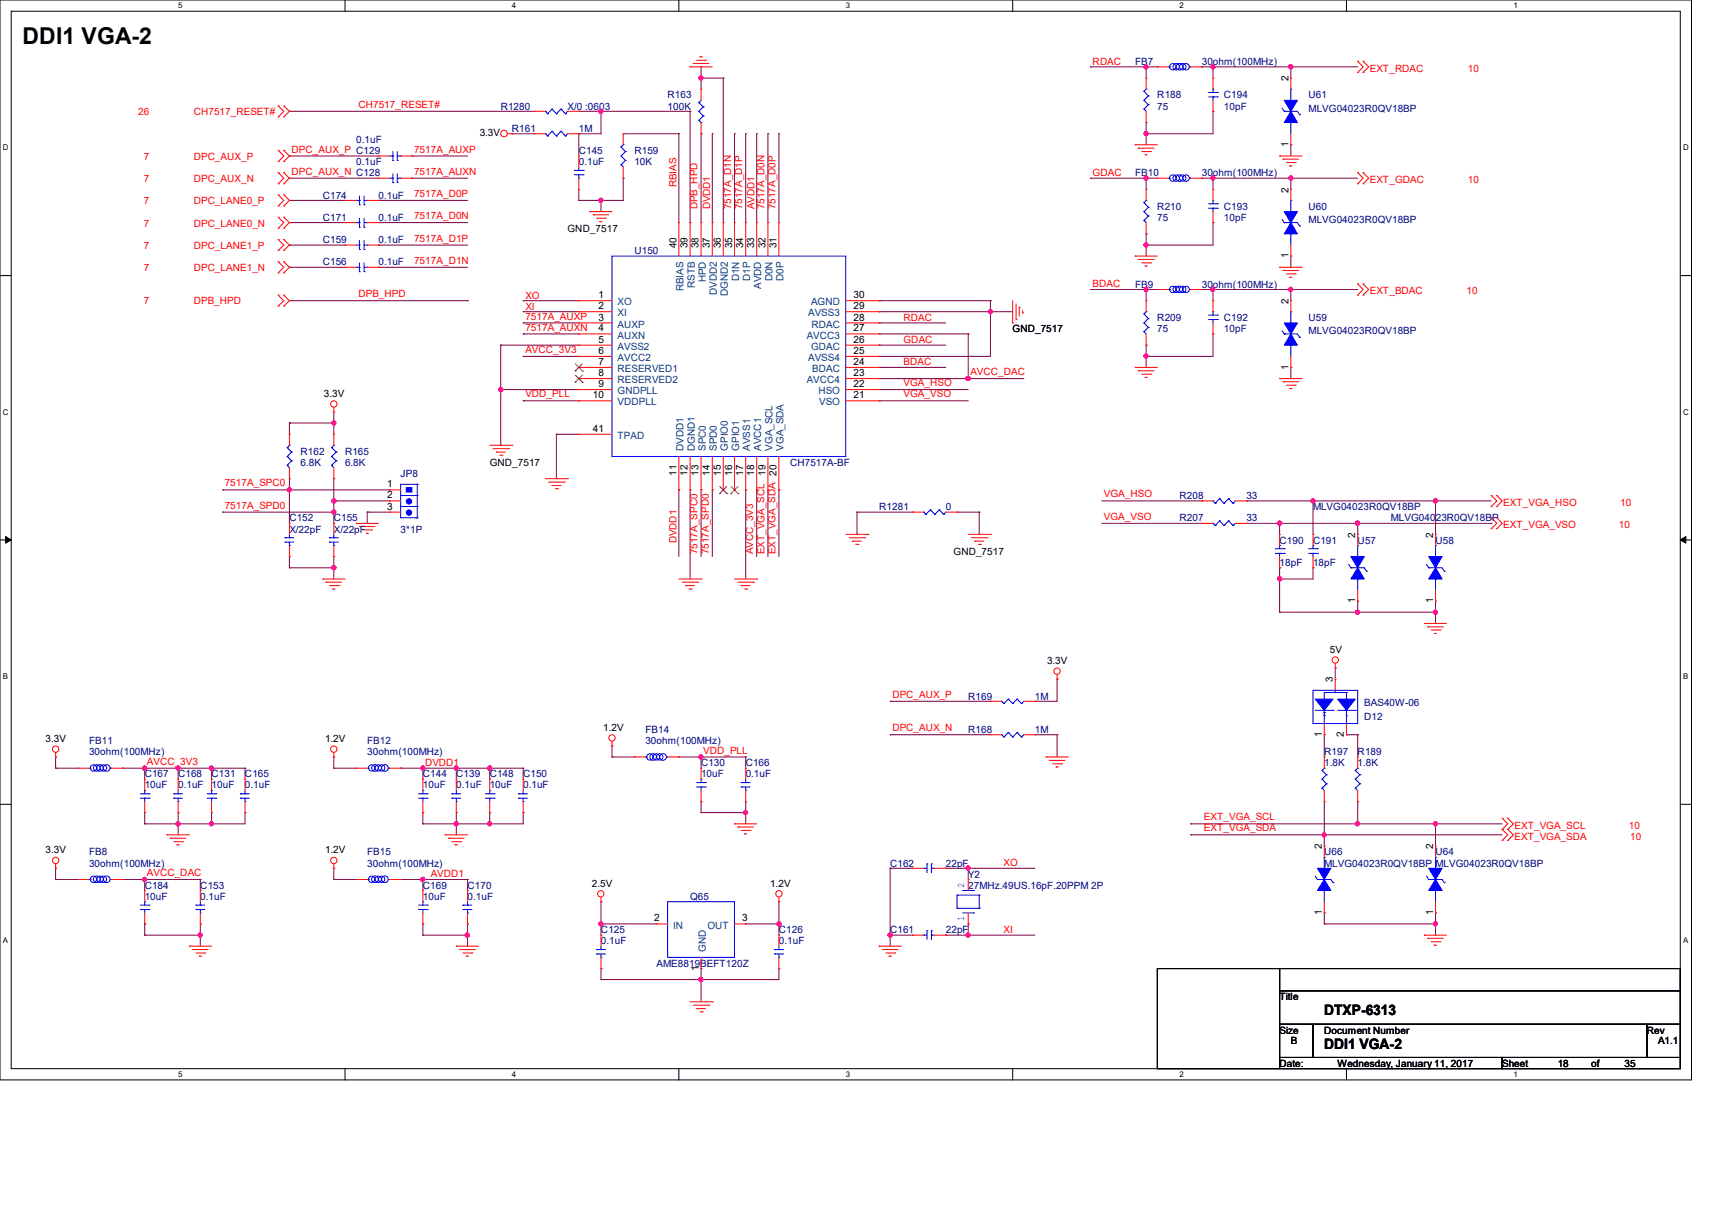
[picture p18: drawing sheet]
<svg xmlns="http://www.w3.org/2000/svg" width="297mm" height="210mm" viewBox="0 0 297 210" stroke-linecap="round" stroke-linejoin="round" font-family="sans-serif">
<defs><g id="words">
<text font-size="4" x="3.9" y="7.6">DDI1 VGA-2</text>
<g font-size="2.5">
<text x="229.7" y="176.1">DTXP-6313</text>
<text x="229.7" y="181.9">DDI1 VGA-2</text>
</g>
<g font-size="1.7" fill="#f00">
<text x="189.6" y="11.2">RDAC</text>
<text x="237.7" y="12.4">EXT_RDAC</text>
<text x="254.6" y="12.4">10</text>
<text x="24" y="20">26</text>
<text x="33.6" y="20">CH7517_RESET#</text>
<text x="62.2" y="18.7">CH7517_RESET#</text>
<text x="24.9" y="27.7">7</text>
<text x="33.6" y="27.7">DPC_AUX_P</text>
<text x="50.6" y="26.5">DPC_AUX_P C129</text>
<text x="71.8" y="26.5">7517A_AUXP</text>
<text x="24.9" y="31.5">7</text>
<text x="24.9" y="35.4">7</text>
<text x="33.6" y="31.5">DPC_AUX_N</text>
<text x="33.6" y="35.4">DPC_LANE0_P</text>
<text x="50.6" y="30.3">DPC_AUX_N C128</text>
<text x="71.8" y="30.3">7517A_AUXN</text>
<text x="71.8" y="34.2">7517A_D0P</text>
<text x="117.4" y="32.5" transform="rotate(-90 117.4 32.5)">RBIAS</text>
<text x="189.6" y="30.5">GDAC</text>
<text x="237.7" y="31.7">EXT_GDAC</text>
<text x="254.6" y="31.7">10</text>
<text x="24.9" y="39.3">7</text>
<text x="33.6" y="39.3">DPC_LANE0_N</text>
<text x="71.8" y="38">7517A_D0N</text>
<text x="71.8" y="41.9">7517A_D1P</text>
<text x="121" y="36.3" transform="rotate(-90 121 36.3)">DPB_HPD</text>
<text x="123.2" y="36.3" transform="rotate(-90 123.2 36.3)">DVDD1</text>
<text x="126.8" y="36.3" transform="rotate(-90 126.8 36.3)">7517A_D1N</text>
<text x="128.8" y="36.3" transform="rotate(-90 128.8 36.3)">7517A_D1P</text>
<text x="130.9" y="36.3" transform="rotate(-90 130.9 36.3)">AVDD1</text>
<text x="132.6" y="36.3" transform="rotate(-90 132.6 36.3)">7517A_D0N</text>
<text x="134.5" y="36.3" transform="rotate(-90 134.5 36.3)">7517A_D0P</text>
<text x="24.9" y="43.1">7</text>
<text x="24.9" y="47">7</text>
<text x="33.6" y="43.1">DPC_LANE1_P</text>
<text x="33.6" y="47">DPC_LANE1_N</text>
<text x="71.8" y="45.8">7517A_D1N</text>
<text x="24.9" y="52.8">7</text>
<text x="33.6" y="52.8">DPB_HPD</text>
<text x="62.2" y="51.6">DPB_HPD</text>
<text x="91.1" y="51.8">XO</text>
<text x="91.1" y="53.7">XI</text>
<text x="189.6" y="49.8">BDAC</text>
<text x="237.7" y="51.1">EXT_BDAC</text>
<text x="254.4" y="51.1">10</text>
<text x="91.1" y="55.4">7517A_AUXP</text>
<text x="91.1" y="57.3">7517A_AUXN</text>
<text x="156.8" y="55.6">RDAC</text>
<text x="156.8" y="59.5">GDAC</text>
<text x="91.1" y="61.2">AVCC_3V3</text>
<text x="156.8" y="63.3">BDAC</text>
<text x="168.4" y="65.1">AVCC_DAC</text>
<text x="91.1" y="68.9">VDD_PLL</text>
<text x="156.8" y="67">VGA_HSO</text>
<text x="156.8" y="68.9">VGA_VSO</text>
<text x="39" y="88.2">7517A_SPD0</text>
<text x="39" y="84.4">7517A_SPC0</text>
<text x="191.5" y="86.3">VGA_HSO</text>
<text x="260.8" y="87.7">EXT_VGA_HSO</text>
<text x="281.1" y="87.7">10</text>
<text x="117.4" y="94.2" transform="rotate(-90 117.4 94.2)">DVDD1</text>
<text x="191.5" y="90.2">VGA_VSO</text>
<text x="260.8" y="91.6">EXT_VGA_VSO</text>
<text x="280.9" y="91.6">10</text>
<text x="121" y="96.1" transform="rotate(-90 121 96.1)">7517A_SPC0</text>
<text x="123" y="96.1" transform="rotate(-90 123 96.1)">7517A_SPD0</text>
<text x="130.7" y="96.1" transform="rotate(-90 130.7 96.1)">AVCC_3V3</text>
<text x="132.6" y="96.1" transform="rotate(-90 132.6 96.1)">EXT_VGA_SCL</text>
<text x="134.5" y="96.1" transform="rotate(-90 134.5 96.1)">EXT_VGA_SDA 20</text>
<text x="154.8" y="121">DPC_AUX_P</text>
<text x="122" y="130.7">VDD_PLL</text>
<text x="154.8" y="126.8">DPC_AUX_N</text>
<text x="25.5" y="132.6">AVCC_3V3</text>
<text x="73.7" y="132.8">DVDD1</text>
<text x="208.9" y="142.3">EXT_VGA_SCL</text>
<text x="262.8" y="143.7">EXT_VGA_SCL</text>
<text x="282.6" y="143.7">10</text>
<text x="208.9" y="144.2">EXT_VGA_SDA</text>
<text x="262.8" y="145.6">EXT_VGA_SDA</text>
<text x="282.8" y="145.6">10</text>
<text x="25.5" y="151.9">AVCC_DAC</text>
<text x="74.7" y="152.1">AVDD1</text>
<text x="174.1" y="150.2">XO</text>
<text x="174.1" y="161.8">XI</text>
</g>
<g font-size="1.7" fill="#000080">
<text x="196.9" y="11.3">FB7</text>
<text x="208.5" y="11.3">30ohm(100MHz)</text>
<text x="115.8" y="17.1">R163</text>
<text x="200.8" y="17.1">R188</text>
<text x="212.3" y="17.1">C194</text>
<text x="227" y="17.1">U61</text>
<text x="86.9" y="19">R1280</text>
<text x="88.8" y="22.9">R161</text>
<text x="98.5" y="19">X/0 :0603</text>
<text x="100.4" y="22.9">1M</text>
<text x="115.8" y="19">100K</text>
<text x="200.8" y="19">75</text>
<text x="212.3" y="19">10pF</text>
<text x="227" y="19.4">MLVG04023R0QV18BP</text>
<text x="61.8" y="24.8">0.1uF</text>
<text x="61.8" y="28.7">0.1uF</text>
<text x="100.4" y="26.7">C145</text>
<text x="100.4" y="28.7">0.1uF</text>
<text x="110.1" y="26.7">R159</text>
<text x="110.1" y="28.7">10K</text>
<text x="56" y="34.5">C174</text>
<text x="65.7" y="34.5">0.1uF</text>
<text x="196.9" y="30.6">FB10</text>
<text x="208.5" y="30.6">30ohm(100MHz)</text>
<text x="56" y="38.3">C171</text>
<text x="65.7" y="38.3">0.1uF</text>
<text x="200.8" y="36.4">R210</text>
<text x="200.8" y="38.3">75</text>
<text x="212.3" y="36.4">C193</text>
<text x="212.3" y="38.3">10pF</text>
<text x="227" y="36.4">U60</text>
<text x="227" y="38.7">MLVG04023R0QV18BP</text>
<text x="56" y="42.2">C159</text>
<text x="56" y="46">C156</text>
<text x="65.7" y="42.2">0.1uF</text>
<text x="65.7" y="46">0.1uF</text>
<text x="110.1" y="44.1">U150</text>
<text x="196.9" y="49.9">FB9</text>
<text x="208.5" y="49.9">30ohm(100MHz)</text>
<text x="200.8" y="55.7">R209</text>
<text x="200.8" y="57.6">75</text>
<text x="212.3" y="55.7">C192</text>
<text x="212.3" y="57.6">10pF</text>
<text x="227" y="55.7">U59</text>
<text x="227" y="58">MLVG04023R0QV18BP</text>
<text x="52.2" y="78.8">R162</text>
<text x="52.2" y="80.8">6.8K</text>
<text x="59.9" y="78.8">R165</text>
<text x="59.9" y="80.8">6.8K</text>
<text x="69.5" y="82.7">JP8</text>
<text x="137.1" y="80.8">CH7517A-BF</text>
<text x="152.5" y="88.5">R1281</text>
<text x="164.1" y="88.5">0</text>
<text x="204.6" y="86.6">R208</text>
<text x="216.2" y="86.6">33</text>
<text x="227.8" y="88.5">MLVG04023R0QV18BP</text>
<text x="50.2" y="90.4">C152</text>
<text x="50.2" y="92.4">X/22pF</text>
<text x="57.9" y="90.4">C155</text>
<text x="57.9" y="92.4">X/22pF</text>
<text x="69.5" y="92.4">3*1P</text>
<text x="204.6" y="90.4">R207</text>
<text x="216.2" y="90.4">33</text>
<text x="222" y="94.3">C190</text>
<text x="227.8" y="94.3">C191</text>
<text x="235.5" y="94.3">U57</text>
<text x="241.3" y="90.4">MLVG04023R0QV18BP</text>
<text x="249" y="94.3">U58</text>
<text x="222" y="98.1">18pF</text>
<text x="227.8" y="98.1">18pF</text>
<text x="168" y="121.3">R169</text>
<text x="179.5" y="121.3">1M</text>
<text x="236.7" y="124.8">D12</text>
<text x="236.7" y="122.5">BAS40W-06</text>
<text x="15.5" y="129">FB11</text>
<text x="15.5" y="131">30ohm(100MHz)</text>
<text x="63.7" y="129">FB12</text>
<text x="63.7" y="131">30ohm(100MHz)</text>
<text x="112" y="127.1">FB14</text>
<text x="112" y="129">30ohm(100MHz)</text>
<text x="168" y="127.1">R168</text>
<text x="179.5" y="127.1">1M</text>
<text x="229.7" y="131">R197</text>
<text x="235.5" y="131">R189</text>
<text x="25.1" y="134.8">C167</text>
<text x="25.1" y="136.7">10uF</text>
<text x="30.9" y="134.8">C168</text>
<text x="30.9" y="136.7">0.1uF</text>
<text x="36.7" y="134.8">C131</text>
<text x="36.7" y="136.7">10uF</text>
<text x="42.5" y="134.8">C165</text>
<text x="42.5" y="136.7">0.1uF</text>
<text x="73.4" y="134.8">C144</text>
<text x="73.4" y="136.7">10uF</text>
<text x="79.2" y="134.8">C139</text>
<text x="79.2" y="136.7">0.1uF</text>
<text x="85" y="134.8">C148</text>
<text x="85" y="136.7">10uF</text>
<text x="90.8" y="134.8">C150</text>
<text x="90.8" y="136.7">0.1uF</text>
<text x="121.6" y="132.9">C130</text>
<text x="121.6" y="134.8">10uF</text>
<text x="129.4" y="132.9">C166</text>
<text x="129.4" y="134.8">0.1uF</text>
<text x="229.7" y="132.9">1.8K</text>
<text x="235.5" y="132.9">1.8K</text>
<text x="15.5" y="148.3">FB8</text>
<text x="63.7" y="148.3">FB15</text>
<text x="229.7" y="148.3">U66</text>
<text x="249" y="148.3">U64</text>
<text x="15.5" y="150.3">30ohm(100MHz)</text>
<text x="25.1" y="154.1">C184</text>
<text x="34.8" y="154.1">C153</text>
<text x="63.7" y="150.3">30ohm(100MHz)</text>
<text x="73.4" y="154.1">C169</text>
<text x="81.1" y="154.1">C170</text>
<text x="154.4" y="150.3">C162</text>
<text x="164.1" y="150.3">22pF</text>
<text x="168" y="152.2">Y2</text>
<text x="168" y="154.1">27MHz.49US.16pF.20PPM 2P</text>
<text x="229.7" y="150.3">MLVG04023R0QV18BP MLVG04023R0QV18BP</text>
<text x="25.1" y="156">10uF</text>
<text x="34.8" y="156">0.1uF</text>
<text x="73.4" y="156">10uF</text>
<text x="81.1" y="156">0.1uF</text>
<text x="104.3" y="161.8">C125</text>
<text x="119.7" y="156">Q65</text>
<text x="135.1" y="161.8">C126</text>
<text x="154.4" y="161.8">C161</text>
<text x="164.1" y="161.8">22pF</text>
<text x="104.3" y="163.8">0.1uF</text>
<text x="113.9" y="167.6">AME8819BEFT120Z</text>
<text x="135.1" y="163.8">0.1uF</text>
</g>
<g font-size="1.7">
<text x="223.5" y="14.1" transform="rotate(-90 223.5 14.1)">2</text>
<text x="83.2" y="23.6">3.3V</text>
<text x="223.5" y="25.5" transform="rotate(-90 223.5 25.5)">1</text>
<text x="223.5" y="33.4" transform="rotate(-90 223.5 33.4)">2</text>
<text x="98.5" y="40.2">GND_7517</text>
<text x="117.3" y="43.1" transform="rotate(-90 117.3 43.1)">40</text>
<text x="119.3" y="43.1" transform="rotate(-90 119.3 43.1)">39</text>
<text x="121.2" y="43.1" transform="rotate(-90 121.2 43.1)">38</text>
<text x="123.1" y="43.1" transform="rotate(-90 123.1 43.1)">37</text>
<text x="125" y="43.1" transform="rotate(-90 125 43.1)">36</text>
<text x="127" y="43.1" transform="rotate(-90 127 43.1)">35</text>
<text x="128.9" y="43.1" transform="rotate(-90 128.9 43.1)">34</text>
<text x="130.8" y="43.1" transform="rotate(-90 130.8 43.1)">33</text>
<text x="132.8" y="43.1" transform="rotate(-90 132.8 43.1)">32</text>
<text x="134.7" y="43.1" transform="rotate(-90 134.7 43.1)">31</text>
<text x="223.5" y="44.8" transform="rotate(-90 223.5 44.8)">1</text>
<text x="103.8" y="51.7">1</text>
<text x="103.8" y="53.6">2</text>
<text x="148.1" y="53.6">29</text>
<text x="148.1" y="51.7">30</text>
<text x="223.5" y="52.7" transform="rotate(-90 223.5 52.7)">2</text>
<text x="103.8" y="55.6">3</text>
<text x="103.8" y="57.5">4</text>
<text x="103.8" y="59.4">5</text>
<text x="148.1" y="59.4">26</text>
<text x="148.1" y="57.5">27</text>
<text x="148.1" y="55.6">28</text>
<text x="175.7" y="57.6">GND_7517</text>
<text x="103.8" y="61.4">6</text>
<text x="103.8" y="63.3">7</text>
<text x="103.8" y="65.2">8</text>
<text x="148.1" y="65.2">23</text>
<text x="148.1" y="63.3">24</text>
<text x="148.1" y="61.4">25</text>
<text x="223.5" y="64.1" transform="rotate(-90 223.5 64.1)">1</text>
<text x="56.2" y="68.8">3.3V</text>
<text x="102.9" y="69.1">10</text>
<text x="103.8" y="67.1">9</text>
<text x="148.1" y="69.1">21</text>
<text x="148.1" y="67.1">22</text>
<text x="102.9" y="74.9">41</text>
<text x="85" y="80.8">GND_7517</text>
<text x="117.3" y="82.5" transform="rotate(-90 117.3 82.5)">11</text>
<text x="119.3" y="82.5" transform="rotate(-90 119.3 82.5)">12</text>
<text x="121.2" y="82.5" transform="rotate(-90 121.2 82.5)">13</text>
<text x="123.1" y="82.5" transform="rotate(-90 123.1 82.5)">14</text>
<text x="125" y="82.5" transform="rotate(-90 125 82.5)">15</text>
<text x="127" y="82.5" transform="rotate(-90 127 82.5)">16</text>
<text x="128.9" y="82.5" transform="rotate(-90 128.9 82.5)">17</text>
<text x="130.8" y="82.5" transform="rotate(-90 130.8 82.5)">18</text>
<text x="132.8" y="82.5" transform="rotate(-90 132.8 82.5)">19</text>
<text x="67.2" y="84.5">1</text>
<text x="67.2" y="86.4">2</text>
<text x="67.2" y="88.4">3</text>
<text x="235.1" y="93.3" transform="rotate(-90 235.1 93.3)">2</text>
<text x="248.6" y="93.3" transform="rotate(-90 248.6 93.3)">2</text>
<text x="165.4" y="96.2">GND_7517</text>
<text x="235.1" y="104.6" transform="rotate(-90 235.1 104.6)">1</text>
<text x="248.6" y="104.6" transform="rotate(-90 248.6 104.6)">1</text>
<text x="230.7" y="113.2">5V</text>
<text x="181.6" y="115.1">3.3V</text>
<text x="231.2" y="118.4" transform="rotate(-90 231.2 118.4)">3</text>
<text x="7.9" y="128.6">3.3V</text>
<text x="56.4" y="128.6">1.2V</text>
<text x="104.6" y="126.7">1.2V</text>
<text x="229.3" y="127.8" transform="rotate(-90 229.3 127.8)">1</text>
<text x="233.2" y="127.8" transform="rotate(-90 233.2 127.8)">2</text>
<text x="7.9" y="148">3.3V</text>
<text x="56.4" y="148">1.2V</text>
<text x="229.3" y="147.3" transform="rotate(-90 229.3 147.3)">2</text>
<text x="248.6" y="147.3" transform="rotate(-90 248.6 147.3)">2</text>
<text x="102.7" y="153.8">2.5V</text>
<text x="133.6" y="153.8">1.2V</text>
<text x="113.5" y="159.8">2</text>
<text x="128.8" y="159.8">3</text>
<text x="229.3" y="158.7" transform="rotate(-90 229.3 158.7)">1</text>
<text x="248.6" y="158.7" transform="rotate(-90 248.6 158.7)">1</text>
<text x="121.2" y="168.4" transform="rotate(-90 121.2 168.4)">1</text>
<text x="222" y="173.4">Title</text>
<text x="222" y="179.2">Size</text>
<text x="229.7" y="179.2">Document Number</text>
<text x="285.7" y="179.2">Rev</text>
<text x="222" y="185">Date:</text>
<text x="223.9" y="181.1">B</text>
<text x="232.1" y="185">Wednesday, January 11, 2017</text>
<text x="260.6" y="185">Sheet</text>
<text x="270.2" y="185">18</text>
<text x="276" y="185">of</text>
<text x="281.8" y="185">35</text>
<text x="287.6" y="181.1">A1.1</text>
</g>
<g font-size="1.7" fill="#004080">
<text x="107.1" y="53">XO</text>
<text x="118.6" y="50.5" transform="rotate(-90 118.6 50.5)">RBIAS</text>
<text x="120.5" y="50" transform="rotate(-90 120.5 50)">RSTB</text>
<text x="122.4" y="49" transform="rotate(-90 122.4 49)">HPD</text>
<text x="124.4" y="51.2" transform="rotate(-90 124.4 51.2)">DVDD2</text>
<text x="126.3" y="51.4" transform="rotate(-90 126.3 51.4)">DGND2</text>
<text x="128.2" y="48.8" transform="rotate(-90 128.2 48.8)">D1N</text>
<text x="130.2" y="48.7" transform="rotate(-90 130.2 48.7)">D1P</text>
<text x="132.1" y="50.1" transform="rotate(-90 132.1 50.1)">AVDD</text>
<text x="134" y="48.8" transform="rotate(-90 134 48.8)">D0N</text>
<text x="135.9" y="48.7" transform="rotate(-90 135.9 48.7)">D0P</text>
<text x="140.7" y="53">AGND</text>
<text x="107.1" y="54.9">XI</text>
<text x="107.1" y="56.8">AUXP</text>
<text x="107.1" y="58.7">AUXN</text>
<text x="140" y="58.7">AVCC3</text>
<text x="140.2" y="54.9">AVSS3</text>
<text x="140.8" y="56.8">RDAC</text>
<text x="107.1" y="60.7">AVSS2</text>
<text x="107.1" y="62.6">AVCC2</text>
<text x="107.1" y="64.5">RESERVED1</text>
<text x="140.2" y="62.6">AVSS4</text>
<text x="140.7" y="60.7">GDAC</text>
<text x="140.9" y="64.5">BDAC</text>
<text x="107.1" y="66.5">RESERVED2</text>
<text x="107.1" y="68.4">GNDPLL</text>
<text x="107.1" y="70.3">VDDPLL</text>
<text x="140" y="66.5">AVCC4</text>
<text x="142" y="68.4">HSO</text>
<text x="142.1" y="70.3">VSO</text>
<text x="107.1" y="76.1">TPAD</text>
<text x="118.6" y="78.2" transform="rotate(-90 118.6 78.2)">DVDD1</text>
<text x="120.5" y="78.2" transform="rotate(-90 120.5 78.2)">DGND1</text>
<text x="122.4" y="78.2" transform="rotate(-90 122.4 78.2)">SPC0</text>
<text x="124.4" y="78.2" transform="rotate(-90 124.4 78.2)">SPD0</text>
<text x="126.3" y="78.2" transform="rotate(-90 126.3 78.2)">GPIO0</text>
<text x="128.2" y="78.2" transform="rotate(-90 128.2 78.2)">GPIO1</text>
<text x="130.2" y="78.2" transform="rotate(-90 130.2 78.2)">AVSS1</text>
<text x="132.1" y="78.2" transform="rotate(-90 132.1 78.2)">AVCC1</text>
<text x="134" y="78.2" transform="rotate(-90 134 78.2)">VGA_SCL</text>
<text x="135.9" y="78.2" transform="rotate(-90 135.9 78.2)">VGA_SDA</text>
<text x="116.8" y="161">IN</text>
<text x="122.7" y="161">OUT</text>
<text x="122.4" y="165.1" transform="rotate(-90 122.4 165.1)">GND</text>
</g>
<g font-size="1.7" fill="#00f">
<text x="167.3" y="154.1" transform="rotate(-90 167.3 154.1)">2</text>
<text x="167.3" y="159.7" transform="rotate(-90 167.3 159.7)">1</text>
</g>
<g font-size="1.4">
<text x="30.9" y="1.4">5</text>
<text x="88.8" y="1.4">4</text>
<text x="146.7" y="1.4">3</text>
<text x="204.6" y="1.4">2</text>
<text x="262.6" y="1.4">1</text>
<text x=".5" y="26.1">D</text>
<text x="292" y="26.1">D</text>
<text x=".5" y="71.9">C</text>
<text x="292" y="71.9">C</text>
<text x=".5" y="117.8">B</text>
<text x="292" y="117.8">B</text>
<text x=".5" y="163.6">A</text>
<text x="292" y="163.6">A</text>
<text x="30.9" y="186.8">5</text>
<text x="88.8" y="186.8">4</text>
<text x="146.7" y="186.8">3</text>
<text x="204.6" y="186.8">2</text>
<text x="262.6" y="186.8">1</text>
</g>
</g></defs>
<path d="M0 0h293.5v187.3h-293.5zM1.9 1.9h289.6v183.4h-289.6z" fill="none" stroke="#000" stroke-width=".17"/>
<g fill="#fff">
<path d="M30.9 .2h.8v1.5h-.8z"/>
<path d="M30.9 185.5h.8v1.6h-.8z"/>
</g>
<path d="M59.9 0v1.9M59.9 185.3v2" fill="none" stroke="#000" stroke-width=".17"/>
<g fill="#fff">
<path d="M88.8 .2h.8v1.5h-.8z"/>
<path d="M88.8 185.5h.8v1.6h-.8z"/>
</g>
<path d="M117.8 0v1.9M117.8 185.3v2" fill="none" stroke="#000" stroke-width=".17"/>
<g fill="#fff">
<path d="M146.7 .2h.8v1.5h-.8z"/>
<path d="M146.7 185.5h.8v1.6h-.8z"/>
</g>
<path d="M175.7 0v1.9M175.7 185.3v2" fill="none" stroke="#000" stroke-width=".17"/>
<g fill="#fff">
<path d="M204.6 .2h.8v1.5h-.8z"/>
<path d="M204.6 185.5h.8v1.6h-.8z"/>
</g>
<path d="M233.6 0v1.9M233.6 185.3v2" fill="none" stroke="#000" stroke-width=".17"/>
<g fill="#fff">
<path d="M262.6 .2h.7v1.5h-.7z"/>
<path d="M262.6 185.5h.7v1.6h-.7z"/>
<path d="M.5 24.8h1v1.6h-1z"/>
<path d="M292 24.8h1v1.6h-1z"/>
<path d="M.5 70.7h1v1.5h-1z"/>
<path d="M292 70.7h1v1.5h-1z"/>
</g>
<path d="M0 47.8h1.9M291.5 47.8h2" fill="none" stroke="#000" stroke-width=".17"/>
<g fill="#fff">
<path d="M.5 116.5h.9v1.6h-.9z"/>
<path d="M292 116.5h.9v1.6h-.9z"/>
</g>
<path d="M0 93.6h1.9M291.5 93.6h2" fill="none" stroke="#000" stroke-width=".17"/>
<path d="M1 93l.9 .6-.9 .6zM291.5 93.6l1-.6v1.2z" fill="#000" stroke="#000" stroke-width=".17"/>
<g fill="#fff">
<path d="M.5 162.4h.9v1.5h-.9z"/>
<path d="M292 162.4h.9v1.5h-.9z"/>
</g>
<path d="M0 139.5h1.9M291.5 139.5h2M200.8 168h21.2v17.3h-21.2zM222 168h69.5v3.8h-69.5zM222 171.8h69.5v5.8h-69.5zM222 177.6h5.8v5.8h-5.8zM227.8 177.6h57.9v5.8h-57.9zM285.7 177.6h5.8v5.8h-5.8zM222 183.4h38.6v1.9h-38.6zM260.6 183.4h30.9v1.9h-30.9z" fill="none" stroke="#000" stroke-width=".17"/>
<g fill="none" stroke="#800040" stroke-width=".17">
<path d="M50.2 19.3h.1M50.2 19.3h42.5M100.4 19.3h19.3M104.3 19.3h.1M104.3 19.3v3.9h-3.9M119.7 19.3h.1M119.7 19.3v19.3M121.6 11.6h.1M121.6 13.5h.1M121.6 11.6v3.9M121.6 13.5h3.9M125.5 13.5h.1"/>
<path d="M125.5 13.5v25.1M189.2 11.6h.1M189.2 11.6h11.6M198.8 11.6h.1M198.8 11.6v1.9M208.5 11.6h.1M208.5 11.6h27M210.4 11.6h.1M210.4 19.3h.1M210.4 11.6v1.9M210.4 19.3v3.9h-11.6M223.9 11.6h.1"/>
<path d="M223.9 11.6v1.9M50.2 38.6h.1M50.2 27.1h.1M50.2 30.9h.1M50.2 34.8h.1M50.2 30.9h15.5M50.2 38.6h9.7M50.2 27.1h15.5M50.2 34.8h9.7M65.7 38.6h.1M65.7 34.8h.1M65.7 38.6h15.4"/>
<path d="M65.7 34.8h15.4M71.5 27.1h.1M71.5 30.9h.1M71.5 30.9h9.6M71.5 27.1h9.6M88.8 23.2h.1M88.8 23.2h3.9M100.4 23.2h.1M100.4 34.8h.1M100.4 23.2v3.9M100.4 32.9v1.9M104.3 34.8h.1"/>
<path d="M104.3 34.8v1.9M108.1 23.2h.1M108.1 30.9h.1M108.1 23.2h9.7M108.1 30.9v3.9h-7.7M117.8 23.2h.1M117.8 23.2v15.4M119.7 38.6h.1M121.6 23.2h.1M121.6 23.2v15.4M123.6 23.2h.1M123.6 23.2v15.4"/>
<path d="M127.4 23.2h.1M127.4 23.2v15.4M129.4 23.2h.1M129.4 23.2v15.4M131.3 23.2h.1M131.3 23.2v15.4M133.2 23.2h.1M133.2 23.2v15.4M135.1 23.2h.1M135.1 23.2v15.4M189.2 30.9h.1M189.2 30.9h11.6"/>
<path d="M198.8 23.2h.1M198.8 21.3h.1M198.8 30.9h.1M198.8 21.3v3.8M198.8 30.9v2M208.5 30.9h.1M208.5 30.9h27M210.4 38.6h.1M210.4 30.9h.1M210.4 30.9v2M210.4 38.6v3.9h-11.6M223.9 30.9h.1"/>
<path d="M223.9 25.1h.1M223.9 25.1v2M223.9 30.9v2M50.2 42.5h.1M50.2 46.4h.1M50.2 42.5h9.7M50.2 46.4h9.7M50.2 52.2h30.9M65.7 42.5h.1M65.7 46.4h.1M65.7 42.5h15.4M65.7 46.4h15.4"/>
<path d="M81.1 52.2h.1M86.9 59.9h.1M86.9 59.9h13.5M86.9 59.9v17.3M90.8 52.2h.1M90.8 54.1h.1M90.8 56h.1M90.8 57.9h.1M90.8 56h9.6M90.8 52.2h9.6M90.8 54.1h9.6M90.8 57.9h9.6"/>
<path d="M152.5 56h.1M152.5 59.9h.1M152.5 52.2h.1M152.5 54.1h.1M152.5 57.9h.1M152.5 56h11.6M152.5 59.9h11.6M152.5 52.2h19.3M152.5 54.1h23.2M152.5 57.9h15.5M168 57.9h.1M168 57.9v7.8"/>
<path d="M171.8 54.1h.1M171.8 52.2h.1M171.8 52.2v9.6h-19.3M189.2 50.2h.1M189.2 50.2h11.6M198.8 42.5h.1M198.8 40.6h.1M198.8 50.2h.1M198.8 59.9h.1M198.8 40.6v3.8M198.8 50.2v2M198.8 59.9v3.8"/>
<path d="M208.5 50.2h.1M208.5 50.2h27M210.4 57.9h.1M210.4 50.2h.1M210.4 50.2v2M210.4 57.9v3.9h-11.6M223.9 50.2h.1M223.9 44.4h.1M223.9 44.4v2M223.9 50.2v2M50.2 73.4h.1M50.2 73.4v1.9"/>
<path d="M50.2 73.4h7.7M57.9 73.4h.1M57.9 71.5h.1M57.9 71.5v3.8M86.9 67.6h.1M86.9 77.2h.1M86.9 67.6h13.5M90.8 69.5h.1M90.8 61.8h.1M90.8 61.8h9.6M90.8 69.5h9.6M96.5 75.3h.1"/>
<path d="M96.5 75.3h3.9M96.5 75.3v7.7M152.5 63.7h.1M152.5 67.6h.1M152.5 69.5h.1M152.5 65.7h.1M152.5 61.8h.1M152.5 69.5h15.5M152.5 63.7h11.6M152.5 67.6h15.5M152.5 65.7h25.1M168 65.7h.1"/>
<path d="M198.8 61.8h.1M223.9 63.7h.1M223.9 63.7v2M38.6 88.8h.1M38.6 85h.1M38.6 88.8h19.3M38.6 85h29M50.2 83h.1M50.2 98.5h.1M50.2 96.5h.1M50.2 85h.1M50.2 83v7.8"/>
<path d="M50.2 96.5v2M50.2 98.5h7.7M57.9 86.9h.1M57.9 96.5h.1M57.9 83h.1M57.9 98.5h.1M57.9 88.8h.1M57.9 86.9h9.7M57.9 83v7.8M57.9 96.5v3.9M63.7 88.8h.1M63.7 88.8h3.9"/>
<path d="M63.7 88.8v2M96.5 83h.1M117.8 85h.1M117.8 85v11.5M119.7 85h.1M119.7 85v15.4M121.6 85h.1M121.6 85v11.5M123.6 85h.1M123.6 85v11.5M129.4 85h.1M129.4 85v15.4"/>
<path d="M131.3 85h.1M131.3 85v11.5M133.2 85h.1M133.2 85v11.5M135.1 85h.1M135.1 85v11.5M148.7 88.8h.1M148.7 92.7h.1M148.7 88.8h9.6M148.7 88.8v3.9M166 88.8h3.9M169.9 88.8h.1"/>
<path d="M169.9 92.7h.1M169.9 88.8v3.9M191.1 86.9h17.4M191.1 90.8h17.4M208.5 90.8h.1M208.5 86.9h.1M216.2 86.9h.1M216.2 90.8h.1M216.2 86.9h42.5M216.2 90.8h42.5M222 90.8h.1M222 98.5h.1"/>
<path d="M222 90.8v1.9M222 98.5v7.7M227.8 86.9h.1M227.8 98.5h.1M227.8 86.9v5.8M227.8 98.5v1.9h-5.8M235.5 90.8h.1M235.5 90.8v1.9M249 86.9h.1M249 86.9v5.8M258.7 90.8h.1M183.4 117.8h.1"/>
<path d="M183.4 117.8v3.8h-3.9M222 100.4h.1M222 106.2h.1M222 106.2h27M231.6 115.8h.1M231.6 115.8v2M235.5 106.2h.1M235.5 104.3h.1M235.5 104.3v1.9M249 104.3h.1M249 106.2h.1M249 104.3v3.8"/>
<path d="M9.7 133.2h.1M9.7 131.3h.1M9.7 133.2h3.8M9.7 131.3v1.9M21.3 133.2h.1M21.3 133.2h21.2M25.1 133.2h.1M25.1 133.2v1.9M30.9 133.2h.1M30.9 133.2v1.9M36.7 133.2h.1M36.7 133.2v1.9"/>
<path d="M42.5 133.2h.1M42.5 133.2v1.9M57.9 133.2h.1M57.9 131.3h.1M57.9 133.2h3.9M57.9 131.3v1.9M69.5 133.2h.1M69.5 133.2h21.3M73.4 133.2h.1M73.4 133.2v1.9M79.2 133.2h.1M79.2 133.2v1.9"/>
<path d="M85 133.2h.1M85 133.2v1.9M90.8 133.2h.1M90.8 133.2v1.9M106.2 131.3h.1M106.2 129.4h.1M106.2 131.3h3.9M106.2 129.4v1.9M117.8 131.3h.1M117.8 131.3h11.6M121.6 139h.1M121.6 131.3h.1"/>
<path d="M121.6 131.3v1.9M121.6 139v1.9M129.4 131.3h.1M129.4 139h.1M129.4 131.3v1.9M129.4 139v3.9M154.4 121.6h.1M154.4 127.4h.1M154.4 121.6h17.4M154.4 127.4h17.4M179.5 127.4h.1M179.5 121.6h.1"/>
<path d="M179.5 127.4h3.9M183.4 127.4h.1M183.4 127.4v3.9M229.7 139h.1M229.7 127.4h.1M229.7 127.4v3.9M229.7 139v7.7M233.6 127.4h.1M233.6 127.4h1.9M235.5 139h.1M235.5 127.4h.1M235.5 127.4v3.9"/>
<path d="M235.5 139v3.9M9.7 152.5h.1M9.7 150.6h.1M9.7 150.6v1.9M9.7 152.5h3.8M21.3 152.5h.1M21.3 152.5h13.5M25.1 140.9h.1M25.1 142.9h.1M25.1 152.5h.1M25.1 140.9v2M25.1 152.5v1.9"/>
<path d="M30.9 142.9h.1M30.9 140.9h.1M30.9 140.9v3.9M34.8 152.5h.1M34.8 152.5v1.9M36.7 142.9h.1M36.7 140.9h.1M36.7 140.9v2M42.5 140.9h.1M42.5 140.9v2h-17.4M57.9 152.5h.1M57.9 150.6h.1"/>
<path d="M57.9 152.5h3.9M57.9 150.6v1.9M69.5 152.5h.1M69.5 152.5h11.6M73.4 140.9h.1M73.4 142.9h.1M73.4 152.5h.1M73.4 140.9v2M73.4 152.5v1.9M79.2 142.9h.1M79.2 140.9h.1M79.2 140.9v3.9"/>
<path d="M81.1 152.5h.1M81.1 152.5v1.9M85 142.9h.1M85 140.9h.1M85 140.9v2M90.8 140.9h.1M90.8 140.9v2h-17.4M104.3 156.4h.1M104.3 156.4v5.8M121.6 140.9h.1M121.6 140.9h7.8M129.4 140.9h.1"/>
<path d="M135.1 156.4h.1M135.1 156.4v5.8M154.4 150.6h.1M154.4 150.6h3.9M154.4 150.6v13.5M164.1 150.6h.1M164.1 150.6h15.4M168 150.6h.1M168 150.6v1.9M206.6 142.9h.1M206.6 144.8h.1M206.6 142.9h54"/>
<path d="M206.6 144.8h54M229.7 158.3h.1M229.7 144.8h.1M229.7 158.3v1.9M235.5 142.9h.1M249 158.3h.1M249 142.9h.1M249 142.9v3.8M249 158.3v3.9M25.1 160.2h.1M25.1 162.2h.1M25.1 162.2h9.7"/>
<path d="M25.1 160.2v2M34.8 162.2h.1M34.8 160.2h.1M34.8 160.2v3.9M73.4 160.2h.1M73.4 162.2h.1M73.4 162.2h7.7M73.4 160.2v2M81.1 162.2h.1M81.1 160.2h.1M81.1 160.2v3.9M104.3 160.2h.1"/>
<path d="M104.3 168h.1M104.3 169.9h.1M104.3 160.2h9.6M104.3 168v1.9M121.6 169.9h.1M121.6 168h.1M121.6 168v5.7M129.4 160.2h.1M129.4 160.2h5.7M135.1 160.2h.1M135.1 168h.1M135.1 168v1.9h-30.8"/>
<path d="M154.4 162.2h.1M154.4 162.2h3.9M164.1 162.2h.1M164.1 162.2h15.4M168 162.2h.1M168 160.2h.1M168 160.2v2M229.7 160.2h.1M229.7 160.2h19.3M249 160.2h.1"/>
</g>
<g fill="#f0f" stroke="#f0f" stroke-width=".17">
<circle cx="167.9" cy="150.6" r=".38"/>
<circle cx="167.9" cy="162.2" r=".38"/>
<circle cx="154.4" cy="162.2" r=".38"/>
<circle cx="198.8" cy="11.6" r=".37"/>
<circle cx="198.8" cy="23.2" r=".37"/>
<circle cx="198.8" cy="30.9" r=".37"/>
<circle cx="198.8" cy="42.5" r=".37"/>
<circle cx="198.8" cy="50.2" r=".37"/>
<circle cx="198.8" cy="61.8" r=".37"/>
<circle cx="223.9" cy="11.6" r=".37"/>
<circle cx="210.4" cy="11.6" r=".37"/>
<circle cx="210.4" cy="30.9" r=".37"/>
<circle cx="223.9" cy="30.9" r=".37"/>
<circle cx="210.4" cy="50.2" r=".37"/>
<circle cx="223.9" cy="50.2" r=".37"/>
<circle cx="227.8" cy="86.9" r=".37"/>
<circle cx="222" cy="90.7" r=".38"/>
<circle cx="235.5" cy="90.7" r=".38"/>
<circle cx="222" cy="100.4" r=".38"/>
<circle cx="235.5" cy="106.2" r=".38"/>
<circle cx="249" cy="86.9" r=".37"/>
<circle cx="249" cy="160.2" r=".37"/>
<circle cx="249" cy="142.9" r=".37"/>
<circle cx="235.5" cy="142.9" r=".38"/>
<circle cx="249" cy="106.2" r=".37"/>
<circle cx="229.7" cy="144.8" r=".37"/>
<circle cx="25.1" cy="133.2" r=".37"/>
<circle cx="30.9" cy="142.9" r=".37"/>
<circle cx="25.1" cy="152.5" r=".37"/>
<circle cx="34.7" cy="162.2" r=".37"/>
<circle cx="79.1" cy="142.9" r=".37"/>
<circle cx="79.1" cy="133.2" r=".37"/>
<circle cx="73.3" cy="133.2" r=".37"/>
<circle cx="73.3" cy="152.5" r=".37"/>
<circle cx="121.6" cy="131.3" r=".37"/>
<circle cx="129.3" cy="140.9" r=".38"/>
<circle cx="104.2" cy="160.2" r=".37"/>
<circle cx="135.1" cy="160.2" r=".38"/>
<circle cx="84.9" cy="133.2" r=".37"/>
<circle cx="84.9" cy="142.9" r=".37"/>
<circle cx="30.9" cy="133.2" r=".37"/>
<circle cx="36.7" cy="133.2" r=".37"/>
<circle cx="36.7" cy="142.9" r=".37"/>
<circle cx="81.1" cy="162.2" r=".38"/>
<circle cx="121.6" cy="169.9" r=".37"/>
<circle cx="171.8" cy="54" r=".37"/>
<circle cx="86.9" cy="67.6" r=".38"/>
<circle cx="167.9" cy="65.6" r=".38"/>
<circle cx="121.6" cy="13.5" r=".37"/>
<circle cx="50.2" cy="84.9" r=".37"/>
<circle cx="57.9" cy="88.8" r=".38"/>
<circle cx="57.9" cy="86.9" r=".38"/>
<circle cx="57.9" cy="98.4" r=".38"/>
<circle cx="57.9" cy="73.3" r=".38"/>
<circle cx="104.2" cy="19.3" r=".37"/>
<circle cx="104.2" cy="34.7" r=".37"/>
</g>
<g fill="none" stroke="#f00" stroke-width=".17">
<path d="M48.3 18.4h.1M48.3 18.4l.9 .9-.9 1M49.2 18.4h.1M49.2 18.4l1 .9-1 1M92.7 19.3h.1M92.7 19.3h1.9M98.5 19.3h1.9M100.4 19.3h.1M119.7 11.6h.1M119.7 11.6h3.9M120.3 11h.1M120.3 11h2.7"/>
<path d="M120.9 10.5h1.5M121.5 9.9h.1M121.5 9.9h.3M121.6 15.5h.1M121.6 15.5v1.9M122.4 10.5h.1M198.8 13.5h.1M198.8 13.5v2M198.8 19.3v2M200.8 11.6h.1M200.8 11.6h1.9M206.6 11.6h1.9"/>
<path d="M208.5 11.6h.1M210.4 19.3h.1M210.4 13.5h.1M210.4 13.5v2M210.4 17.4v1.9M223.9 13.5h.1M223.9 13.5v2M235.5 10.6h.1M235.5 12.6h.1M235.5 10.6l1 1-1 1M236.5 10.6h.1M236.5 12.6h.1"/>
<path d="M236.5 10.6l.9 1-.9 1M48.3 28h.1M48.3 26.1h.1M48.3 31.9h.1M48.3 29.9h.1M48.3 35.7h.1M48.3 33.8h.1M48.3 39.6h.1M48.3 37.7h.1M48.3 20.3h.1M48.3 26.1l.9 1-.9 .9M48.3 29.9l.9 1-.9 1"/>
<path d="M48.3 33.8l.9 1-.9 .9M48.3 37.7l.9 .9-.9 1M49.2 26.1h.1M49.2 28h.1M49.2 29.9h.1M49.2 31.9h.1M49.2 33.8h.1M49.2 35.7h.1M49.2 37.7h.1M49.2 39.6h.1M49.2 20.3h.1M49.2 26.1l1 1-1 .9"/>
<path d="M49.2 29.9l1 1-1 1M49.2 33.8l1 1-1 .9M49.2 37.7l1 .9-1 1M59.9 38.6h.1M59.9 34.8h.1M59.9 38.6h1.9M59.9 34.8h1.9M63.7 38.6h2M63.7 34.8h2M65.7 38.6h.1M65.7 27.1h.1M65.7 30.9h.1"/>
<path d="M65.7 34.8h.1M65.7 27.1h1.9M65.7 30.9h1.9M69.5 27.1h2M69.5 30.9h2M71.5 27.1h.1M71.5 30.9h.1M88.1 23.2h.7M88.8 23.2h.1M92.7 23.2h.1M92.7 23.2h1.9M98.5 23.2h1.9"/>
<path d="M100.4 23.2h.1M100.4 27.1h.1M100.4 32.9h.1M100.4 27.1v1.9M100.4 30.9v2M102.3 36.7h.1M102.3 36.7h3.9M102.9 37.3h.1M102.9 37.3h2.7M103.5 37.8h1.5M104.1 38.4h.1M104.1 38.4h.3"/>
<path d="M105 37.8h.1M108.1 30.9h.1M108.1 23.2h.1M108.1 23.2v1.9M108.1 29v1.9M117.8 38.6h.1M117.8 38.6v5.8M119.7 38.6h.1M119.7 38.6v5.8M121.6 23.2h.1M121.6 38.6h.1M121.6 21.3v1.9"/>
<path d="M121.6 38.6v5.8M123.6 38.6h.1M123.6 38.6v5.8M125.5 38.6h.1M125.5 38.6v5.8M127.4 38.6h.1M127.4 38.6v5.8M129.4 38.6h.1M129.4 38.6v5.8M131.3 38.6h.1M131.3 38.6v5.8M133.2 38.6h.1"/>
<path d="M133.2 38.6v5.8M135.1 38.6h.1M135.1 38.6v5.8M196.9 25.1h.1M196.9 25.1h3.9M197.5 25.7h.1M197.5 25.7h2.7M198.1 26.3h1.5M198.7 26.8h.1M198.7 26.8h.4M198.8 32.9h.1M198.8 21.3h.1"/>
<path d="M198.8 32.9v1.9M198.8 38.6v2M199.6 26.3h.1M200.8 30.9h.1M200.8 30.9h1.9M206.6 30.9h1.9M208.5 30.9h.1M210.4 38.6h.1M210.4 32.9h.1M210.4 32.9v1.9M210.4 36.7v1.9M222 27.1h.1"/>
<path d="M222 27.1h3.9M222.6 27.6h.1M222.6 27.6h2.7M223.2 28.2h1.5M223.7 28.8h.1M223.7 28.8h.5M223.9 32.9h.1M223.9 25.1h.1M223.9 23.2v1.9M223.9 32.9v1.9M224.7 28.2h.1M235.5 29.9h.1"/>
<path d="M235.5 31.9h.1M235.5 29.9l1 1-1 1M236.5 29.9h.1M236.5 31.9h.1M236.5 29.9l.9 1-.9 1M48.3 43.4h.1M48.3 41.5h.1M48.3 47.3h.1M48.3 45.4h.1M48.3 53.1h.1M48.3 51.2h.1M48.3 41.5l.9 1-.9 .9"/>
<path d="M48.3 45.4l.9 1-.9 .9M48.3 51.2l.9 1-.9 .9M49.2 41.5h.1M49.2 43.4h.1M49.2 45.4h.1M49.2 47.3h.1M49.2 51.2h.1M49.2 53.1h.1M49.2 41.5l1 1-1 .9M49.2 45.4l1 1-1 .9M49.2 51.2l1 1-1 .9M59.9 42.5h.1"/>
<path d="M59.9 46.4h.1M59.9 46.4h1.9M59.9 42.5h1.9M63.7 46.4h2M63.7 42.5h2M65.7 42.5h.1M65.7 46.4h.1M100.4 52.2h.1M100.4 54.1h.1M100.4 56h.1M100.4 57.9h.1M100.4 59.9h.1"/>
<path d="M100.4 52.2h5.8M100.4 54.1h5.8M100.4 56h5.8M100.4 57.9h5.8M100.4 59.9h5.8M146.7 52.2h5.8M146.7 54.1h5.8M146.7 56h5.8M146.7 57.9h5.8M146.7 59.9h5.8M152.5 59.9h.1M152.5 57.9h.1"/>
<path d="M152.5 56h.1M152.5 54.1h.1M152.5 52.2h.1M175.7 56h.1M175.7 52.2v3.8M176.3 55.4h.1M176.3 52.7v2.7M176.8 53.3h.1M176.8 53.3v1.5M177.4 54.3h.1M177.4 53.9v.4M196.9 44.4h.1"/>
<path d="M196.9 44.4h3.9M197.5 45h.1M197.5 45h2.7M198.1 45.6h1.5M198.7 46.1h.1M198.7 46.1h.4M198.8 40.6h.1M198.8 59.9h.1M198.8 52.2h.1M198.8 52.2v1.9M198.8 57.9v2M199.6 45.6h.1"/>
<path d="M200.8 50.2h.1M200.8 50.2h1.9M206.6 50.2h1.9M208.5 50.2h.1M210.4 57.9h.1M210.4 52.2h.1M210.4 52.2v1.9M210.4 56v1.9M222 46.4h.1M222 46.4h3.9M222.6 46.9h.1M222.6 46.9h2.7"/>
<path d="M223.2 47.5h1.5M223.7 48.1h.1M223.7 48.1h.5M223.9 52.2h.1M223.9 44.4h.1M223.9 42.5v1.9M223.9 52.2v1.9M224.7 47.5h.1M235.5 49.2h.1M235.5 51.2h.1M235.5 49.2l1 1-1 1M236.5 49.2h.1"/>
<path d="M236.5 51.2h.1M236.5 49.2l.9 1-.9 1M50.2 75.3h.1M50.2 75.3v1.9M57.9 71.5h.1M57.9 75.3h.1M57.9 70.7v.8M57.9 75.3v1.9M85 77.2h3.8M85.5 77.8h2.7M86.1 78.4h.1M86.1 78.4h1.6"/>
<path d="M86.7 79h.4M87.1 79h.1M88.2 77.8h.1M88.8 77.2h.1M100.4 61.8h.1M100.4 63.7h.1M100.4 65.7h.1M100.4 67.6h.1M100.4 69.5h.1M100.4 75.3h.1M100.4 65.7h5.8M100.4 63.7h5.8"/>
<path d="M100.4 61.8h5.8M100.4 67.6h5.8M100.4 69.5h5.8M100.4 75.3h5.8M117.8 79.2v5.8M119.7 79.2v5.8M121.6 79.2v5.8M123.6 79.2v5.8M125.5 79.2v5.8M127.4 79.2v5.8M129.4 79.2v5.8M131.3 79.2v5.8"/>
<path d="M133.2 79.2v5.8M135.1 79.2v5.8M146.7 65.7h5.8M146.7 63.7h5.8M146.7 61.8h5.8M146.7 67.6h5.8M146.7 69.5h5.8M152.5 69.5h.1M152.5 67.6h.1M152.5 65.7h.1M152.5 63.7h.1M152.5 61.8h.1"/>
<path d="M196.9 63.7h.1M196.9 63.7h3.9M197.5 64.3h.1M197.5 64.3h2.7M198.1 64.9h1.5M198.7 65.4h.1M198.7 65.4h.4M199.6 64.9h.1M222 65.7h.1M222 65.7h3.9M222.6 66.2h.1M222.6 66.2h2.7"/>
<path d="M223.2 66.8h1.5M223.7 67.4h.1M223.7 67.4h.5M223.9 63.7h.1M223.9 61.8v1.9M224.7 66.8h.1M50.2 83h.1M50.2 90.8h.1M50.2 96.5h.1M50.2 81.1v1.9M50.2 90.8v1.9M50.2 94.6v1.9"/>
<path d="M57.9 83h.1M57.9 90.8h.1M57.9 96.5h.1M57.9 81.1v1.9M57.9 90.8v1.9M57.9 94.6v1.9M61.8 90.8h.1M61.8 90.8h3.9M62.4 91.3h.1M62.4 91.3h2.7M62.9 91.9h1.6M63.5 92.5h.1"/>
<path d="M63.5 92.5h.4M64.5 91.9h.1M67.6 85h.1M67.6 86.9h.1M67.6 88.8h.1M67.6 86.9h1.9M67.6 88.8h1.9M67.6 85h1.9M94.6 83h3.9M95.2 83.6h2.7M95.8 84.2h.1M95.8 84.2h1.5"/>
<path d="M96.4 84.8h.3M96.7 84.8h.1M97.9 83.6h.1M98.5 83h.1M117.8 85h.1M119.7 85h.1M121.6 85h.1M123.6 85h.1M125.5 85h.1M127.4 85h.1M129.4 85h.1M131.3 85h.1"/>
<path d="M133.2 85h.1M135.1 85h.1M146.7 92.7h3.9M147.3 93.3h2.7M147.9 93.9h.1M147.9 93.9h1.5M148.5 94.4h.3M148.8 94.4h.1M150 93.3h.1M150.6 92.7h.1M158.3 88.8h.1M158.3 88.8h1.9"/>
<path d="M164.1 88.8h1.9M166 88.8h.1M168 92.7h3.8M168.5 93.3h2.7M169.1 93.9h.1M169.1 93.9h1.5M169.7 94.4h.4M170.1 94.4h.1M171.2 93.3h.1M171.8 92.7h.1M208.5 86.9h.1M208.5 90.8h.1"/>
<path d="M208.5 90.8h1.9M208.5 86.9h1.9M214.3 90.8h1.9M214.3 86.9h1.9M216.2 86.9h.1M216.2 90.8h.1M222 98.5h.1M222 92.7h.1M222 92.7v1.9M222 96.5v2M227.8 98.5h.1M227.8 92.7h.1"/>
<path d="M227.8 92.7v1.9M227.8 96.5v2M235.5 92.7h.1M235.5 92.7v1.9M249 92.7h.1M249 92.7v1.9M258.7 85.9h.1M258.7 87.8h.1M258.7 89.8h.1M258.7 91.7h.1M258.7 85.9l1 1-1 .9M258.7 89.8l1 1-1 .9"/>
<path d="M259.7 85.9h.1M259.7 87.8h.1M259.7 89.8h.1M259.7 91.7h.1M259.7 85.9l.9 1-.9 .9M259.7 89.8l.9 1-.9 .9M56 100.4h.1M56 100.4h3.9M56.6 101h.1M56.6 101h2.7M57.1 101.6h1.6M57.7 102.2h.1"/>
<path d="M57.7 102.2h.4M58.7 101.6h.1M117.8 100.4h3.8M118.4 101h2.7M118.9 101.6h.1M118.9 101.6h1.6M119.5 102.2h.4M119.9 102.2h.1M121.1 101h.1M121.6 100.4h.1M127.4 100.4h3.9M128 101h2.7"/>
<path d="M128.6 101.6h.1M128.6 101.6h1.5M129.2 102.2h.3M129.5 102.2h.1M130.7 101h.1M131.3 100.4h.1M183.4 117.8h.1M183.4 117v.8M231.6 115.8h.1M231.6 117.8h.1M231.6 115.1v.7M231.6 117.8v1.9"/>
<path d="M235.5 104.3h.1M235.5 102.3v2M247.1 108.1h.1M247.1 108.1h3.9M247.7 108.7h.1M247.7 108.7h2.7M248.3 109.3h1.5M248.8 109.9h.1M248.8 109.9h.4M249 104.3h.1M249 102.3v2M249.8 109.3h.1"/>
<path d="M9.7 131.3h.1M9.7 130.5v.8M13.5 133.2h.1M13.5 133.2h2M19.3 133.2h2M21.3 133.2h.1M25.1 135.1h.1M25.1 135.1v2M25.1 139v1.9M30.9 135.1h.1M30.9 135.1v2M30.9 139v1.9"/>
<path d="M36.7 135.1h.1M36.7 135.1v2M36.7 139v1.9M42.5 135.1h.1M42.5 135.1v2M42.5 139v1.9M57.9 131.3h.1M57.9 130.5v.8M61.8 133.2h.1M61.8 133.2h1.9M67.6 133.2h1.9M69.5 133.2h.1"/>
<path d="M73.4 135.1h.1M73.4 135.1v2M73.4 139v1.9M79.2 135.1h.1M79.2 135.1v2M79.2 139v1.9M85 135.1h.1M85 135.1v2M85 139v1.9M90.8 135.1h.1M90.8 135.1v2M90.8 139v1.9"/>
<path d="M106.2 129.4h.1M106.2 128.6v.8M110.1 131.3h.1M110.1 131.3h1.9M115.8 131.3h2M117.8 131.3h.1M121.6 139h.1M121.6 133.2h.1M121.6 133.2v1.9M121.6 137.1v1.9M129.4 133.2h.1M129.4 139h.1"/>
<path d="M129.4 133.2v1.9M129.4 137.1v1.9M171.8 127.4h.1M171.8 121.6h.1M171.8 127.4h1.9M171.8 121.6h1.9M177.6 127.4h1.9M177.6 121.6h1.9M179.5 127.4h.1M179.5 121.6h.1M181.5 131.3h.1M181.5 131.3h3.8"/>
<path d="M182 131.9h.1M182 131.9h2.7M182.6 132.5h1.6M183.2 133h.1M183.2 133h.4M184.2 132.5h.1M229.7 127.4h.1M229.7 139h.1M229.7 131.3h.1M229.7 125.5v1.9M229.7 131.3v1.9M229.7 137.1v1.9"/>
<path d="M233.6 127.4h.1M233.6 125.5v1.9M235.5 139h.1M235.5 131.3h.1M235.5 131.3v1.9M235.5 137.1v1.9M9.7 150.6h.1M9.7 149.8v.8M13.5 152.5h.1M13.5 152.5h2M19.3 152.5h2M21.3 152.5h.1"/>
<path d="M25.1 140.9h.1M25.1 154.4h.1M25.1 154.4v2M25.1 158.3v1.9M29 144.8h.1M29 144.8h3.9M29.5 145.4h.1M29.5 145.4h2.8M30.1 146h1.6M30.7 146.5h.1M30.7 146.5h.4M30.9 140.9h.1"/>
<path d="M31.7 146h.1M34.8 154.4h.1M34.8 154.4v2M34.8 158.3v1.9M36.7 140.9h.1M42.5 140.9h.1M57.9 150.6h.1M57.9 149.8v.8M61.8 152.5h.1M61.8 152.5h1.9M67.6 152.5h1.9M69.5 152.5h.1"/>
<path d="M73.4 140.9h.1M73.4 154.4h.1M73.4 154.4v2M73.4 158.3v1.9M77.2 144.8h.1M77.2 144.8h3.9M77.8 145.4h.1M77.8 145.4h2.7M78.4 146h1.5M79 146.5h.1M79 146.5h.4M79.2 140.9h.1"/>
<path d="M79.9 146h.1M81.1 154.4h.1M81.1 154.4v2M81.1 158.3v1.9M85 140.9h.1M90.8 140.9h.1M104.3 156.4h.1M104.3 155.6v.8M127.4 142.9h.1M127.4 142.9h3.9M128 143.4h.1M128 143.4h2.7"/>
<path d="M128.6 144h1.5M129.2 144.6h.1M129.2 144.6h.3M130.1 144h.1M135.1 156.4h.1M135.1 155.6v.8M158.3 150.6h.1M158.3 150.6h1.9M162.2 150.6h1.9M164.1 150.6h.1M168 152.5h.1M168 152.5v1.9"/>
<path d="M168 158.3v1.9M229.7 158.3h.1M229.7 146.7h.1M229.7 146.7v2M229.7 156.4v1.9M249 158.3h.1M249 146.7h.1M249 146.7v2M249 156.4v1.9M260.6 141.9h.1M260.6 143.8h.1M260.6 145.8h.1"/>
<path d="M260.6 141.9l1 1-1 .9M260.6 143.8l1 1-1 1M261.6 141.9h.1M261.6 143.8h.1M261.6 145.8h.1M261.6 141.9l1 1-1 .9M261.6 143.8l1 1-1 1M25.1 160.2h.1M32.9 164.1h.1M32.9 164.1h3.8M33.4 164.7h.1M33.4 164.7h2.7"/>
<path d="M34 165.3h1.5M34.6 165.8h.1M34.6 165.8h.4M34.8 160.2h.1M35.5 165.3h.1M73.4 160.2h.1M79.2 164.1h.1M79.2 164.1h3.8M79.8 164.7h.1M79.8 164.7h2.7M80.3 165.3h1.6M80.9 165.8h.1"/>
<path d="M80.9 165.8h.4M81.1 160.2h.1M81.9 165.3h.1M104.3 162.2h.1M104.3 168h.1M104.3 162.2v1.9M104.3 166v2M113.9 160.2h.1M113.9 160.2h1.9M119.7 173.7h3.9M120.3 174.3h2.7M120.9 174.9h.1"/>
<path d="M120.9 174.9h1.5M121.5 175.5h.3M121.6 168h.1M121.6 166v2M121.8 175.5h.1M123 174.3h.1M123.6 173.7h.1M127.4 160.2h2M129.4 160.2h.1M135.1 162.2h.1M135.1 168h.1M135.1 162.2v1.9"/>
<path d="M135.1 166v2M152.5 164.1h.1M152.5 164.1h3.9M153.1 164.7h.1M153.1 164.7h2.7M153.7 165.3h1.5M154.3 165.8h.1M154.3 165.8h.3M155.2 165.3h.1M158.3 162.2h.1M158.3 162.2h1.9M162.2 162.2h1.9"/>
<path d="M164.1 162.2h.1M168 160.2h.1M247.1 162.2h.1M247.1 162.2h3.9M247.7 162.7h.1M247.7 162.7h2.7M248.3 163.3h1.5M248.8 163.9h.1M248.8 163.9h.4M249.8 163.3h.1"/>
<circle cx="87.4" cy="23.2" r=".57"/>
<circle cx="57.9" cy="70.1" r=".55"/>
<circle cx="183.4" cy="116.4" r=".55"/>
<circle cx="231.6" cy="114.5" r=".55"/>
<circle cx="9.7" cy="129.9" r=".55"/>
<circle cx="57.9" cy="129.9" r=".55"/>
<circle cx="106.2" cy="128" r=".55"/>
<circle cx="9.7" cy="149.2" r=".55"/>
<circle cx="57.9" cy="149.2" r=".55"/>
<circle cx="104.2" cy="155" r=".55"/>
<circle cx="135.1" cy="155" r=".55"/>
</g>
<g fill="none" stroke="#00f" stroke-width=".17">
<path d="M94.6 19.3h.1M94.6 19.3l.4 .4M95 19.7h.1M95.8 18.9h.1M95.8 18.9l-.8 .8M95.8 18.9l.7 .8M96.5 19.7h.1M97.3 18.9h.1M97.3 18.9l.8 .8M97.3 18.9l-.8 .8M98.1 19.7h.1M98.5 19.3l-.4 .4"/>
<path d="M121.2 17.8h.1M121.2 19.3h.1M121.2 17.8l.8 .7M121.2 19.3l.8 .8M121.6 17.4l-.4 .4M122 18.5h.1M122 18.5l-.8 .8M198.5 15.8h.1M198.5 18.9h.1M198.5 17.4h.1M198.5 15.8l.7 .8M198.5 18.9l.3 .4"/>
<path d="M198.5 17.4l.7 .8M198.8 15.5h.1M198.8 15.5l-.3 .3M199.2 18.2h.1M199.2 16.6h.1M199.2 18.2l-.7 .7M199.2 16.6l-.7 .8M202.7 11.6h.2M202.9 11.6h.1M206.4 11.6h.1M206.4 11.6h.2M209.7 16h1.5"/>
<path d="M209.7 16.8h1.5M210.4 15.5h.1M210.4 16.8h.1M210.4 15.5v.5M210.4 16.8v.6M211.2 16h.1M211.2 16.8h.1M222.4 18.8l.4 .5M222.8 19.3h.1M222.8 19.3h2.3l.4 .6M223.9 15.5h.1M223.9 15.5v1.9"/>
<path d="M225.5 19.9h.1M61.8 38.6h.6M61.8 34.8h.6M62.4 39.4h.1M62.4 38.6h.1M62.4 35.5h.1M62.4 34.8h.1M62.4 34v1.5M62.4 37.8v1.6M63.2 39.4h.1M63.2 35.5h.1M63.2 34v1.5"/>
<path d="M63.2 37.8v1.6M63.2 38.6h.5M63.2 34.8h.5M63.7 38.6h.1M63.7 34.8h.1M67.6 27.1h.6M67.6 30.9h.6M68.2 27.8h.1M68.2 27.1h.1M68.2 31.7h.1M68.2 30.9h.1M68.2 26.3v1.5"/>
<path d="M68.2 30.1v1.6M68.9 27.8h.1M68.9 31.7h.1M68.9 26.3v1.5M68.9 30.1v1.6M68.9 27.1h.6M68.9 30.9h.6M69.5 27.1h.1M69.5 30.9h.1M94.6 23.2h.1M94.6 23.2l.4 .4M95 23.6h.1"/>
<path d="M95.8 22.8h.1M95.8 22.8l-.8 .8M95.8 22.8l.7 .8M96.5 23.6h.1M97.3 22.8h.1M97.3 22.8l.8 .8M97.3 22.8l-.8 .8M98.1 23.6h.1M98.5 23.2l-.4 .4M99.6 30.3h1.6M99.6 29.5h1.6M100.4 30.9h.1"/>
<path d="M100.4 29.5h.1M100.4 29v.5M100.4 30.3v.6M101.2 30.3h.1M101.2 29.5h.1M107.7 25.5h.1M107.7 28.6h.1M107.7 27.1h.1M107.7 25.5l.8 .8M107.7 28.6l.4 .4M107.7 27.1l.8 .7M108.1 25.1h.1"/>
<path d="M108.1 25.1l-.4 .4M108.5 27.8h.1M108.5 26.3h.1M108.5 27.8l-.8 .8M108.5 26.3l-.8 .8M121.2 20.9h.1M121.2 20.9l.4 .4M121.6 21.3h.1M122 20.1h.1M122 20.1l-.8 .8M198.5 35.1h.1M198.5 38.2h.1"/>
<path d="M198.5 36.7h.1M198.5 35.1l.7 .8M198.5 38.2l.3 .4M198.5 36.7l.7 .8M198.8 34.8h.1M198.8 34.8l-.3 .3M199.2 37.5h.1M199.2 35.9h.1M199.2 37.5l-.7 .7M199.2 35.9l-.7 .8M202.7 30.9h.2M202.9 30.9h.1"/>
<path d="M206.4 30.9h.1M206.4 30.9h.2M209.7 35.3h1.5M209.7 36.1h1.5M210.4 34.8h.1M210.4 36.1h.1M210.4 34.8v.5M210.4 36.1v.6M211.2 35.3h.1M211.2 36.1h.1M222.4 38.1l.4 .5M222.8 38.6h.1"/>
<path d="M222.8 38.6h2.3l.4 .6M223.9 34.8h.1M223.9 21.3h.1M223.9 21.3v1.9M223.9 34.8v1.9M225.5 39.2h.1M61.8 42.5h.6M61.8 46.4h.6M62.4 43.3h.1M62.4 42.5h.1M62.4 47.1h.1M62.4 46.4h.1"/>
<path d="M62.4 41.7v1.6M62.4 45.6v1.5M63.2 43.3h.1M63.2 47.1h.1M63.2 41.7v1.6M63.2 45.6v1.5M63.2 42.5h.5M63.2 46.4h.5M63.7 42.5h.1M63.7 46.4h.1M106.2 44.4h40.5v34.8h-40.5zM198.5 54.4h.1"/>
<path d="M198.5 57.5h.1M198.5 56h.1M198.5 54.4l.7 .8M198.5 57.5l.3 .4M198.5 56l.7 .8M198.8 54.1h.1M198.8 54.1l-.3 .3M199.2 56.8h.1M199.2 55.2h.1M199.2 56.8l-.7 .7M199.2 55.2l-.7 .8M202.7 50.2h.2"/>
<path d="M202.9 50.2h.1M206.4 50.2h.1M206.4 50.2h.2M209.7 54.7h1.5M209.7 55.4h1.5M210.4 54.1h.1M210.4 55.4h.1M210.4 54.1v.6M210.4 55.4v.6M211.2 54.7h.1M211.2 55.4h.1M222.4 57.4l.4 .5"/>
<path d="M222.8 57.9h.1M222.8 57.9h2.3l.4 .6M223.9 59.9h.1M223.9 54.1h.1M223.9 40.6h.1M223.9 40.6v1.9M223.9 54.1v1.9M223.9 59.9v1.9M225.5 58.5h.1M49.8 77.6h.1M49.8 79.2h.1M49.8 77.6l.8 .8"/>
<path d="M49.8 79.2l.8 .7M50.2 77.2h.1M50.2 77.2l-.4 .4M50.6 79.9h.1M50.6 78.4h.1M50.6 79.9l-.8 .8M50.6 78.4l-.8 .8M57.5 77.6h.1M57.5 79.2h.1M57.5 77.6l.8 .8M57.5 79.2l.8 .7M57.9 77.2h.1"/>
<path d="M57.9 77.2l-.4 .4M58.3 79.9h.1M58.3 78.4h.1M58.3 79.9l-.8 .8M58.3 78.4l-.8 .8M49.4 94h.1M49.4 93.3h.1M49.4 94h1.6M49.4 93.3h1.6M49.8 80.7h.1M49.8 80.7l.4 .4M50.2 94.6h.1"/>
<path d="M50.2 93.3h.1M50.2 92.7v.6M50.2 94v.6M57.1 94h.1M57.1 93.3h.1M57.1 94h1.6M57.1 93.3h1.6M57.5 80.7h.1M57.5 80.7l.4 .4M57.9 94.6h.1M57.9 93.3h.1M57.9 92.7v.6"/>
<path d="M57.9 94v.6M69.5 89.8h.1M69.5 85.9h2.9M69.5 87.8h2.9M69.5 89.8h2.9M72.2 89.8h.1M72.4 84h.1M72.4 89.8h.1M72.4 85.9h.1M72.4 87.8h.1M72.4 84h-2.9v5.8M72.4 84v5.8"/>
<path d="M160.2 88.8h.1M160.2 88.8l.4 .4M160.6 89.2h.1M161.4 88.4h.1M161.4 88.4l-.8 .8M161.4 88.4l.8 .8M162.2 89.2h.1M162.9 88.4h.1M162.9 88.4l.8 .8M162.9 88.4l-.7 .8M163.7 89.2h.1M164.1 88.8l-.4 .4"/>
<path d="M210.4 86.9h.1M210.4 90.8h.1M210.4 86.9l.4 .4M210.4 90.8l.4 .3M210.8 87.3h.1M210.8 91.1h.1M211.6 86.5h.1M211.6 90.3h.1M211.6 86.5l-.8 .8M211.6 86.5l.7 .8M211.6 90.3l-.8 .8M211.6 90.3l.7 .8"/>
<path d="M212.3 87.3h.1M212.3 91.1h.1M213.1 86.5h.1M213.1 90.3h.1M213.1 86.5l.8 .8M213.1 86.5l-.8 .8M213.1 90.3l-.8 .8M213.1 90.3l.8 .8M213.9 87.3h.1M213.9 91.1h.1M214.3 86.9l-.4 .4M214.3 90.8l-.4 .3"/>
<path d="M221.2 95.2h1.6M221.2 96h1.6M222 94.6h.1M222 96h.1M222 94.6v.6M222 96v.5M222.8 95.2h.1M222.8 96h.1M227 95.2h1.6M227 96h1.6M227.8 94.6h.1M227.8 96h.1"/>
<path d="M227.8 94.6v.6M227.8 96v.5M228.6 95.2h.1M228.6 96h.1M234 97.9l.4 .6M234.4 98.5h.1M234.4 98.5h2.3l.4 .6M235.5 94.6h.1M235.5 94.6v1.9M237.1 99.1h.1M247.5 97.9l.4 .6M247.9 98.5h.1"/>
<path d="M247.9 98.5h2.3l.4 .6M249 94.6h.1M249 94.6v1.9M250.6 99.1h.1M227.8 119.7h7.7v5.8h-7.7zM231.6 119.7h.1M231.6 119.7v.4M235.5 100.4h.1M235.5 100.4v1.9M249 100.4h.1M249 100.4v1.9M15.5 133.2h.2"/>
<path d="M15.7 133.2h.1M19.1 133.2h.1M19.1 133.2h.2M24.3 137.7h1.6M24.3 138.4h1.6M25.1 137.1h.1M25.1 138.4h.1M25.1 137.1v.6M25.1 138.4v.6M25.9 137.7h.1M25.9 138.4h.1M30.1 138.4h.1"/>
<path d="M30.1 137.7h.1M30.1 137.7h1.6M30.1 138.4h1.6M30.9 139h.1M30.9 137.7h.1M30.9 137.1v.6M30.9 138.4v.6M35.9 137.7h1.6M35.9 138.4h1.6M36.7 137.1h.1M36.7 138.4h.1M36.7 137.1v.6"/>
<path d="M36.7 138.4v.6M37.5 137.7h.1M37.5 138.4h.1M41.7 138.4h.1M41.7 137.7h.1M41.7 137.7h1.6M41.7 138.4h1.6M42.5 139h.1M42.5 137.7h.1M42.5 137.1v.6M42.5 138.4v.6M63.7 133.2h.2"/>
<path d="M63.9 133.2h.1M67.4 133.2h.1M67.4 133.2h.2M72.6 137.7h1.5M72.6 138.4h1.5M73.4 137.1h.1M73.4 138.4h.1M73.4 137.1v.6M73.4 138.4v.6M74.1 137.7h.1M74.1 138.4h.1M78.4 138.4h.1"/>
<path d="M78.4 137.7h.1M78.4 137.7h1.5M78.4 138.4h1.5M79.2 139h.1M79.2 137.7h.1M79.2 137.1v.6M79.2 138.4v.6M84.2 137.7h1.5M84.2 138.4h1.5M85 137.1h.1M85 138.4h.1M85 137.1v.6"/>
<path d="M85 138.4v.6M85.7 137.7h.1M85.7 138.4h.1M90 138.4h.1M90 137.7h.1M90 137.7h1.5M90 138.4h1.5M90.8 139h.1M90.8 137.7h.1M90.8 137.1v.6M90.8 138.4v.6M112 131.3h.2"/>
<path d="M112.2 131.3h.1M115.7 131.3h.1M120.9 135.7h1.5M120.9 136.5h1.5M121.6 135.1h.1M121.6 136.5h.1M121.6 135.1v.6M121.6 136.5v.6M122.4 135.7h.1M122.4 136.5h.1M128.6 136.5h.1M128.6 135.7h.1"/>
<path d="M128.6 135.7h1.5M128.6 136.5h1.5M129.4 137.1h.1M129.4 135.7h.1M129.4 135.1v.6M129.4 136.5v.6M173.7 127.4h.1M173.7 121.6h.1M173.7 127.4l.5 .4M173.7 121.6l.5 .4M174.2 127.8h.1M174.2 122h.1"/>
<path d="M174.9 127h.1M174.9 121.2h.1M174.9 127l-.7 .8M174.9 127l.8 .8M174.9 121.2l-.7 .8M174.9 121.2l.8 .8M175.7 127.8h.1M175.7 122h.1M176.4 127h.1M176.4 121.2h.1M176.4 127l.8 .8M176.4 127l-.7 .8"/>
<path d="M176.4 121.2l.8 .8M176.4 121.2l-.7 .8M177.2 127.8h.1M177.2 122h.1M177.6 127.4l-.4 .4M177.6 121.6l-.4 .4M228.2 123.2h3.1M229.4 133.6h.1M229.4 136.7h.1M229.4 135.1h.1M229.4 133.6l.7 .8M229.4 136.7l.3 .4"/>
<path d="M229.4 135.1l.7 .8M229.7 123.6h.1M229.7 124.1h.1M229.7 120.1h.1M229.7 125.5h.1M229.7 133.2h.1M229.7 120.1v1.1M229.7 123v2.5M229.7 120.1h3.9M229.7 133.2l-.3 .4M230.1 135.9h.1M230.1 134.4h.1"/>
<path d="M230.1 135.9l-.7 .8M230.1 134.4l-.7 .7M231.3 123.2h.1M232.1 123.2h3M233.6 124.1h.1M233.6 120.1h.1M233.6 121.2h.1M233.6 125.5h.1M233.6 120.1v1.1M233.6 123.2v2.3M235.1 133.6h.1M235.1 136.7h.1"/>
<path d="M235.1 135.1h.1M235.1 123.2h.1M235.1 133.6l.8 .8M235.1 136.7l.4 .4M235.1 135.1l.8 .8M235.5 133.2h.1M235.5 133.2l-.4 .4M235.9 135.9h.1M235.9 134.4h.1M235.9 135.9l-.8 .8M235.9 134.4l-.8 .7M15.5 152.5h.2"/>
<path d="M15.7 152.5h.1M19.1 152.5h.1M19.1 152.5h.2M24.3 157.7h1.6M24.3 157h1.6M25.1 156.4h.1M25.1 157.7h.1M25.1 156.4v.6M25.1 157.7v.6M25.9 157h.1M25.9 157.7h.1M34 157.7h.1"/>
<path d="M34 157h.1M34 157.7h1.5M34 157h1.5M34.8 158.3h.1M34.8 157h.1M34.8 156.4v.6M34.8 157.7v.6M63.7 152.5h.2M63.9 152.5h.1M67.4 152.5h.1M67.4 152.5h.2M72.6 157.7h1.5"/>
<path d="M72.6 157h1.5M73.4 156.4h.1M73.4 157.7h.1M73.4 156.4v.6M73.4 157.7v.6M74.1 157h.1M74.1 157.7h.1M80.3 157.7h.1M80.3 157h.1M80.3 157.7h1.6M80.3 157h1.6M81.1 158.3h.1"/>
<path d="M81.1 157h.1M81.1 156.4v.6M81.1 157.7v.6M115.8 156.4h11.6v9.6h-11.6zM160.2 150.6h.1M160.2 150.6h.6M160.8 149.8h.1M160.8 149.8v1.5M161.6 149.8h.1M161.6 150.6h.1M161.6 150.6h.6M161.6 149.8v1.5"/>
<path d="M166 155.2h.1M166 157.5h.1M166 157.5h3.9M166 155.2h3.9M166 155.2v2.3M167 158.3h1.9M167 154.4h1.9M168.9 158.3h.1M168.9 154.4h.1M169.9 157.5h.1M169.9 155.2h.1M169.9 155.2v2.3"/>
<path d="M228.2 151.9l.4 .6M228.6 152.5h.1M228.6 152.5h2.3l.4 .6M229.7 154.4h.1M229.7 148.7h.1M229.7 148.7v1.9M229.7 154.4v2M231.3 153.1h.1M247.5 151.9l.4 .6M247.9 152.5h.1M247.9 152.5h2.3l.4 .6M249 154.4h.1"/>
<path d="M249 148.7h.1M249 148.7v1.9M249 154.4v2M250.6 153.1h.1M103.5 165.4h.1M103.5 164.7h.1M103.5 165.4h1.5M103.5 164.7h1.5M104.3 166h.1M104.3 164.7h.1M104.3 164.1v.6M104.3 165.4v.6"/>
<path d="M134.4 165.4h.1M134.4 164.7h.1M134.4 165.4h1.5M134.4 164.7h1.5M135.1 166h.1M135.1 164.7h.1M135.1 164.1v.6M135.1 165.4v.6M160.2 162.2h.1M160.2 162.2h.6M160.8 161.4h.1M160.8 161.4v1.5"/>
<path d="M161.6 161.4h.1M161.6 162.2h.1M161.6 161.4v1.5M161.6 162.2h.6"/>
<circle cx="203.5" cy="11.6" r=".55"/>
<circle cx="204" cy="11.6" r=".55"/>
<circle cx="204.6" cy="11.6" r=".57"/>
<circle cx="205.2" cy="11.6" r=".55"/>
<circle cx="205.8" cy="11.6" r=".55"/>
<circle cx="203.5" cy="30.9" r=".55"/>
<circle cx="204" cy="30.9" r=".55"/>
<circle cx="204.6" cy="30.9" r=".57"/>
<circle cx="205.2" cy="30.9" r=".55"/>
<circle cx="205.8" cy="30.9" r=".55"/>
<circle cx="203.5" cy="50.2" r=".55"/>
<circle cx="204" cy="50.2" r=".55"/>
<circle cx="204.6" cy="50.2" r=".57"/>
<circle cx="205.2" cy="50.2" r=".55"/>
<circle cx="205.8" cy="50.2" r=".55"/>
<circle cx="16.2" cy="133.2" r=".55"/>
<circle cx="16.8" cy="133.2" r=".57"/>
<circle cx="17.4" cy="133.2" r=".55"/>
<circle cx="17.9" cy="133.2" r=".55"/>
<circle cx="18.5" cy="133.2" r=".57"/>
<circle cx="64.5" cy="133.2" r=".55"/>
<circle cx="65" cy="133.2" r=".57"/>
<circle cx="65.6" cy="133.2" r=".55"/>
<circle cx="66.2" cy="133.2" r=".55"/>
<circle cx="66.8" cy="133.2" r=".57"/>
<circle cx="112.7" cy="131.3" r=".55"/>
<circle cx="113.3" cy="131.3" r=".57"/>
<circle cx="113.9" cy="131.3" r=".55"/>
<circle cx="114.5" cy="131.3" r=".55"/>
<circle cx="115" cy="131.3" r=".57"/>
<circle cx="16.2" cy="152.5" r=".55"/>
<circle cx="16.8" cy="152.5" r=".57"/>
<circle cx="17.4" cy="152.5" r=".55"/>
<circle cx="17.9" cy="152.5" r=".55"/>
<circle cx="18.5" cy="152.5" r=".57"/>
<circle cx="64.5" cy="152.5" r=".55"/>
<circle cx="65" cy="152.5" r=".57"/>
<circle cx="65.6" cy="152.5" r=".55"/>
<circle cx="66.2" cy="152.5" r=".55"/>
<circle cx="66.8" cy="152.5" r=".57"/>
</g>
<g fill="#00f" stroke="#00f" stroke-width=".17">
<path d="M235.5 98.5l1.2 1.9h-2.3z"/>
<path d="M234.4 96.5h2.3l-1.2 2z"/>
<path d="M223.9 57.9l1.2 2h-2.3z"/>
<path d="M222.8 56h2.3l-1.2 1.9z"/>
<path d="M249 98.5l1.2 1.9h-2.3z"/>
<path d="M247.9 96.5h2.3l-1.2 2z"/>
<path d="M223.9 38.6l1.2 2h-2.3z"/>
<path d="M222.8 36.7h2.3l-1.2 1.9z"/>
<path d="M229.7 152.5l1.2 1.9h-2.3z"/>
<path d="M228.6 150.6h2.3l-1.2 1.9z"/>
<path d="M249 152.5l1.2 1.9h-2.3z"/>
<path d="M247.9 150.6h2.3l-1.2 1.9z"/>
<path d="M223.9 19.3l1.2 2h-2.3z"/>
<path d="M222.8 17.4h2.3l-1.2 1.9z"/>
<path d="M228.2 121.2h3.1l-1.6 2z" fill-rule="evenodd"/>
<path d="M232.1 121.2h3l-1.5 2z" fill-rule="evenodd"/>
<path d="M70.5 84.6h1v.7h-1z" fill-rule="evenodd"/>
<circle cx="71" cy="87" r=".47"/>
<circle cx="71" cy="88.9" r=".47"/>
</g>
<g fill="none" stroke="#804000" stroke-width=".17">
<path d="M99.8 64.3h.1M99.8 66.3h.1M99.8 63.1l1.2 1.2M99.8 65.1l1.2 1.2M101 63.1l-1.2 1.2M101 65.1l-1.2 1.2M101 64.3h.1M101 66.3h.1M124.8 85.6h.1M124.9 84.4l1.2 1.2M126.1 84.4l-1.3 1.2M126.1 85.6h.1"/>
<path d="M126.8 85.6h.1M126.8 84.4l1.3 1.2M128 84.4l-1.2 1.2M128.1 85.6h.1"/>
</g>
<use href="#words"/>
</svg>
